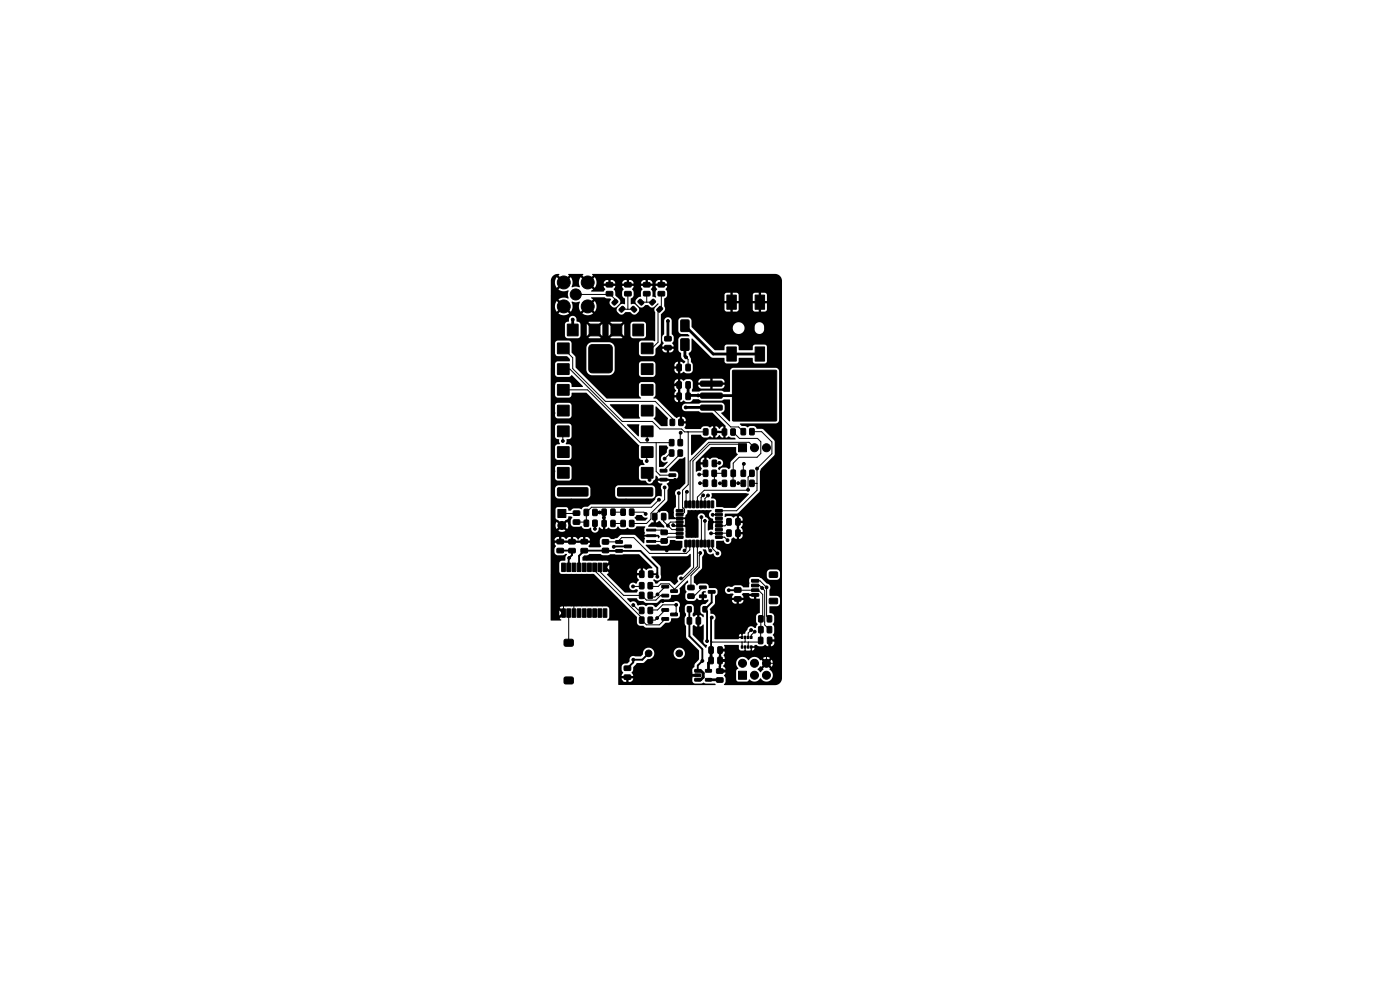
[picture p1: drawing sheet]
<svg xmlns="http://www.w3.org/2000/svg" width="297mm" height="210mm" viewBox="0 0 297 210" stroke-linecap="round" stroke-linejoin="round" font-family="sans-serif">
<g fill="#000" stroke="#000" stroke-width=".21">
<path d="M128.6 60l1.3-.1 .1 .3v.5l-.2 .2h-1.1l-.1-.2zM132.5 60l1.3-.1 .1 .3v.5l-.2 .2h-1.1l-.1-.2zM136.5 60l1.3-.1 .1 .3v.5l-.2 .2h-1.1l-.1-.2zM139.6 60l1.3-.1 .1 .3v.5l-.2 .2h-1.1l-.1-.2zM118.3 77.2h2.4v2.2h-2.4zM118.3 72.8h2.4v2.2h-2.4zM120.4 68.8h2.2v2.4h-2.2zM125 68.8h2.2v2.4h-2.2zM128.6 61.9l1.3-.1 .1 .3v.5l-.2 .2h-1.1l-.1-.2zM125.2 73.3l.4-.2h3.5l.6 .3 .2 .5v4.5l-.3 .5-.5 .2h-3.5l-.5-.3-.2-.4v-4.5zM129.9 64.1l.7-.6 .5 .5-.8 .7-.4-.3zM129.7 68.8h2.2v2.4h-2.2z"/>
<path d="M131.9 65h.3l.4 .5-.8 .7-.5-.5zM132.5 61.9l1.3-.1 .1 .3v.5l-.2 .2h-1.1l-.1-.2zM134.2 65h.3l.6 .6-.5 .6h-.2l-.6-.6zM135.4 63.8l.5-.3 .6 .6 .1 .2-.6 .4-.6-.6zM134.3 68.8h2.2v2.4h-2.2zM136.5 61.9l1.3-.1 .1 .3v.5l-.2 .2h-1.1l-.1-.2zM137.9 64.1l.7-.6 .5 .5-.8 .7-.4-.3zM136.1 72.8h2.4v2.2h-2.4zM136.1 77.2h2.4v2.2h-2.4zM139.9 65h.3l.4 .5-.8 .7-.5-.5zM139.6 61.9l1.3-.1 .1 .3v.5l-.2 .2h-1.1l-.1-.2zM141 71.4h1.3l.1 .2v.6l-.2 .2-1.1-.1-.1-.2z"/>
<path d="M141 73.3h1.3l.1 .2v.6l-.2 .2-1.1-.1-.1-.2zM143.6 77.3l.7-.1 .3 .2v1l-.2 .3h-.6l-.2-.2zM144.5 71.9h1.6v2.4h-1.6zM144.5 67.9h1.6v2.4h-1.6zM145.5 77.3l.7-.1 .3 .2v1l-.2 .3h-.6l-.2-.2zM154.2 73.6h2v3h-2zM154.2 62.6h2v3h-2zM155.4 78.6h9.3v10.7h-9.3zM160.2 73.6h2v3h-2zM160.2 62.6h2v3h-2zM118.3 94.8h2.4v2.2h-2.4zM118.3 90.4h2.4v2.2h-2.4z"/>
<path d="M118.3 86h2.4v2.2h-2.4zM118.3 81.6h2.4v2.2h-2.4zM136.1 81.6h2.4v2.2h-2.4zM136.1 86h2.4v2.2h-2.4zM136.1 90.4h2.4v2.2h-2.4zM136.1 94.8h2.4v2.2h-2.4zM140.1 99.6h1.3l.1 .5h-1.4zM142 95.5l.8-.1 .2 .2v1l-.2 .2h-.6l-.2-.2zM142 93.3l.8-.1 .2 .2v1l-.2 .2h-.6l-.2-.2zM142.2 89l.7-.1 .2 .2 .1 1-.2 .2h-.6l-.3-.2zM143.9 95.5l.7-.1 .2 .2v1l-.1 .2h-.7l-.2-.2zM143.9 93.3l.7-.1 .2 .2v1l-.1 .2h-.7l-.2-.2z"/>
<path d="M143.6 81l.7-.1 .3 .2v1l-.2 .3h-.6l-.2-.2zM143.6 83.4l.7-.1 .3 .2v1l-.2 .3h-.6l-.2-.2zM144 89l.7-.1 .3 .2v1l-.2 .2h-.6l-.2-.2zM145.5 81l.7-.1 .3 .2v1l-.2 .3h-.6l-.2-.2zM145.5 83.4l.7-.1 .3 .2v1l-.2 .3h-.6l-.2-.2zM148.7 80.9l4.3-.1 .2 .2v.7l-.2 .2h-4.1l-.3-.2zM148.7 83.4h4.3l.2 .1v.7l-.2 .3h-4.1l-.3-.3zM148.7 86l4.3-.1 .2 .2v.7l-.2 .2h-4.1l-.3-.2zM149.2 99.8l.7-.1 .3 .2v1l-.2 .2h-.6l-.2-.2zM149.2 97.6h.7l.2 .1v1.1l-.1 .2h-.6l-.2-.1zM149.3 91l.7-.1 .2 .2v1l-.1 .2h-.7l-.2-.1zM151.1 99.8l.7-.1 .2 .2v1l-.1 .2h-.7l-.2-.2z"/>
<path d="M151.1 91l.7-.1 .2 .2v1l-.1 .2h-.6l-.3-.1zM151.1 97.6h.7l.2 .1v1.1l-.1 .2h-.6l-.2-.1zM153.2 99.7h.7l.2 .1v1.1l-.1 .2h-.6l-.2-.1zM153.2 91l.7-.1 .3 .2v1l-.2 .2h-.6l-.2-.1zM155.1 91l.7-.1 .2 .2v1l-.1 .2h-.7l-.2-.1zM155.1 99.7h.7l.2 .1v1.1l-.1 .2h-.6l-.2-.1zM157.2 99.8l.7-.1 .3 .2v1l-.2 .2h-.6l-.2-.2zM157.2 90.9h.7l.3 .1v1l-.2 .3h-.6l-.2-.2zM156.7 94.1h1.7v1.7h-1.7zM159.1 99.8l.7-.1 .2 .2v1l-.1 .2h-.6l-.3-.2zM159.1 90.9h.7l.2 .1v1l-.1 .3h-.6l-.3-.2zM118.3 108.1h1.8v1.7h-1.8z"/>
<path d="M118.2 116.4l1.2-.1 .2 .2v.6l-.3 .2h-1l-.2-.3zM118.2 114.5l1.2-.1 .2 .2v.6l-.3 .2h-1l-.2-.3zM118.3 99.2h2.4v2.2h-2.4zM120.7 116.4l1.2-.1 .2 .3v.6l-.3 .1h-1l-.2-.2zM120.7 114.5l1.2-.1 .2 .3v.6l-.3 .1h-1l-.2-.2zM121.6 110.3h1.3l.1 .2v.6l-.2 .2-1.1-.1-.1-.2zM121.6 108.4h1.3l.1 .2v.6l-.2 .2-1.1-.1-.1-.2zM123.3 116.4l1.2-.1 .2 .3v.6l-.3 .1h-1l-.2-.2zM123.3 114.5l1.2-.1 .2 .3v.6l-.3 .1h-1l-.2-.2zM123.9 110.4l.8-.1 .2 .2v1l-.2 .2h-.6l-.2-.2zM118.3 103.5h6.3l.1 .2v1.4l-.2 .2-6.1-.1-.2-.2zM123.9 108.1l.8-.1 .2 .2v1l-.2 .2h-.6l-.2-.2z"/>
<path d="M125.8 110.4l.7-.1 .2 .2v1l-.1 .2h-.7l-.2-.2zM125.8 108.1l.7-.1 .2 .2v1l-.1 .2h-.7l-.2-.2zM127.7 110.4l.7-.1 .2 .2v1l-.1 .2h-.6l-.2-.1zM127.7 108l.7-.1 .2 .2v1l-.1 .2h-.6l-.2-.1zM127.8 116.3h1.2l.1 .2v.6l-.2 .2h-1l-.2-.3zM127.8 114.5h1.2l.1 .2v.6l-.2 .2-1-.1-.2-.2zM129.6 110.4l.7-.1 .2 .2v1l-.1 .2h-.6l-.2-.1zM129.6 108l.7-.1 .2 .2v1l-.1 .2h-.6l-.2-.1zM130.6 114.7h1.4l.1 .5h-1.4zM130.6 116.6h1.4l.1 .5h-1.4zM132.5 115.7l1.4-.1v.5l-1.3 .1zM131.7 110.4l.7-.1 .3 .2v1l-.2 .2h-.6l-.2-.1z"/>
<path d="M131.7 108l.7-.1 .3 .2v1l-.2 .2h-.6l-.2-.1zM133.6 110.4l.7-.1 .2 .2v1l-.1 .2h-.7l-.2-.1zM133.6 108l.7-.1 .2 .2v1l-.1 .2h-.7l-.2-.1zM131.1 103.5h7.2l.2 .2v1.4l-.3 .2-7-.1-.2-.2zM136.1 99.2h2.4v2.2h-2.4zM137.2 114.6h1.9v.4h-1.9zM137.2 113.4h1.9v.4h-1.9zM137.2 112.2h1.9v.4h-1.9zM138.5 108.9h.6l.3 .1v1.1l-.2 .2h-.6l-.2-.1zM140.1 101.5h1.3l.1 .5h-1.4zM140.4 108.9h.6l.3 .1v1.1l-.2 .2h-.6l-.2-.1zM140.3 112.5l1.1-.1 .2 .3v.6l-.3 .1h-.9l-.2-.2z"/>
<path d="M140.3 114.3h1.1l.2 .2v.6l-.3 .2h-.9l-.2-.3zM141.9 100.5h1.4l.1 .5-1.4 .1zM143.5 108.1h1.3l.1 .4-1.4 .1zM143.5 108.9h1.3l.1 .4-1.4 .1zM143.5 109.7h1.3l.1 .4-1.4 .1zM143.5 110.5h1.3l.1 .4-1.4 .1zM143.5 111.3h1.3l.1 .4-1.4 .1zM143.5 112.1h1.3l.1 .4-1.4 .1zM143.5 112.9h1.3l.1 .4-1.4 .1zM143.5 113.7h1.3l.1 .4-1.4 .1zM145.3 114.6l.5 .1-.1 1.3h-.4zM145.3 106.3h.5l-.1 1.4-.4-.1z"/>
<path d="M146.1 114.6l.5 .1-.1 1.3h-.4zM146.1 106.3h.5l-.1 1.4-.4-.1zM146.9 114.6l.5 .1-.1 1.3h-.4zM146.9 106.3h.5l-.1 1.4-.4-.1zM147.7 114.6l.5 .1-.1 1.3h-.4zM147.7 106.3h.5l-.1 1.4-.4-.1zM148.5 114.6l.5 .1-.1 1.3h-.4zM148.5 106.3h.5l-.1 1.4-.4-.1zM149.3 114.6l.5 .1-.1 1.3h-.4zM149.3 106.3h.5l-.1 1.4-.4-.1zM150.1 114.6l.5 .1-.1 1.3h-.4zM150.1 106.3h.5l-.1 1.4-.4-.1z"/>
<path d="M149.2 101.8h.7l.2 .1v1.1l-.1 .2h-.6l-.2-.1zM150.9 114.6l.5 .1-.1 1.3h-.4zM150.9 106.3h.5l-.1 1.4-.4-.1zM151.8 113.7h1.4v.4l-1.3 .1zM151.8 112.9h1.4v.4l-1.3 .1zM151.8 112.1h1.4v.4l-1.3 .1zM151.8 111.3h1.4v.4l-1.3 .1zM151.8 110.5h1.4v.4l-1.3 .1zM151.8 109.7h1.4v.4l-1.3 .1zM151.8 108.9h1.4v.4l-1.3 .1zM151.8 108.1h1.4v.4l-1.3 .1zM151.1 101.8h.7l.2 .1v1.1l-.1 .2h-.6l-.2-.1z"/>
<path d="M154.2 110h.7l.2 .1v1.1l-.1 .2h-.6l-.2-.1zM154.2 112.4h.7l.2 .1v1.1l-.1 .2h-.6l-.2-.1zM153.2 101.9l.7-.1 .3 .2v1l-.2 .2h-.6l-.2-.1zM155.1 101.9l.7-.1 .2 .2v1l-.1 .2h-.7l-.2-.1zM156.1 110h.7l.2 .1v1.1l-.1 .2h-.6l-.2-.1zM156.1 112.4h.7l.2 .1v1.1l-.1 .2h-.6l-.2-.1zM157.2 101.9l.7-.1 .3 .2v1l-.2 .2h-.6l-.2-.1zM159.1 101.9l.7-.1 .2 .2v1l-.1 .2h-.6l-.3-.1zM119.2 119.5h.7v1.7h-.7zM119.2 129.2h.7v1.7h-.7zM119.7 135.8l.3-.2 1.5 .1 .1 .3v.9l-.3 .2-1.5-.1-.2-.3zM120.3 119.5h.7v1.7h-.7z"/>
<path d="M120.3 129.2h.7v1.7h-.7zM121.4 119.5h.7v1.7h-.7zM121.4 129.2h.7v1.7h-.7zM122.5 119.5h.7v1.7h-.7zM122.5 129.2h.7v1.7h-.7zM123.6 119.5h.7v1.7h-.7zM123.6 129.2h.7v1.7h-.7zM124.7 119.5h.7v1.7h-.7zM124.7 129.2h.7v1.7h-.7zM125.8 119.5h.7v1.7h-.7zM125.8 129.2h.7v1.7h-.7zM126.9 119.5h.7v1.7h-.7z"/>
<path d="M126.9 129.2h.7v1.7h-.7zM128 119.5h.7v1.7h-.7zM128 129.2h.7v1.7h-.7zM135.7 125.7l.7-.1 .2 .2v1l-.1 .2h-.6l-.3-.2zM135.7 130.9l.7-.1 .2 .2v1l-.1 .2h-.6l-.3-.1zM135.7 128.9l.7-.1 .2 .2v1l-.1 .2h-.6l-.3-.2zM135.7 123.6l.7-.1 .2 .2v1l-.1 .2h-.6l-.3-.1zM135.7 121.1h.7l.2 .1v1.1l-.1 .2h-.6l-.2-.1zM137.5 125.7l.7-.1 .3 .2v1l-.2 .2h-.6l-.2-.2zM137.5 130.9l.7-.1 .3 .2v1l-.2 .2h-.6l-.2-.1zM137.5 128.9l.7-.1 .3 .2v1l-.2 .2h-.6l-.2-.2zM137.5 123.6l.7-.1 .3 .2v1l-.2 .2h-.6l-.2-.1z"/>
<path d="M137.6 121.1h.7l.2 .1v1.1l-.1 .2h-.6l-.2-.1zM140.4 124.2h1.4v.5h-1.3zM140.4 126.1h1.4v.5h-1.3zM140.4 129.1h1.4v.5l-1.3 .1zM140.4 131h1.4v.5l-1.3 .1zM142.3 125.1h1.3l.1 .5-1.3 .1zM142.3 130.1h1.3l.1 .5h-1.3zM145.8 131h.7l.2 .1v1.1l-.1 .2h-.6l-.2-.1zM145.8 128.7h.8v1.1h-.8zM146 126h1.1l.2 .2v.6l-.3 .2h-1l-.1-.3zM146 124.2l1.1-.1 .2 .3v.6l-.3 .1h-1l-.1-.2zM147.7 131h.7l.2 .1v1.1l-.1 .2h-.6l-.2-.1z"/>
<path d="M148.4 124.3h1.4v.5l-1.3 .1zM148.4 126.2h1.4v.5l-1.3 .1zM149.1 128.7h.8v1.1h-.8zM150.3 125.3h1.3l.1 .5h-1.4zM150.4 139.4h.7l.2 .1v1.1l-.1 .2h-.6l-.2-.1zM150.4 137.2h.7l.2 .1v1.1l-.1 .2h-.6l-.2-.1zM152.3 139.4h.7l.2 .1v1.1l-.1 .2h-.6l-.2-.1zM152.3 137.2h.7l.2 .1v1.1l-.1 .2h-.6l-.2-.1zM155.8 124.7h1.3l.1 .2v.6l-.2 .2-1.1-.1-.1-.2zM155.8 126.6h1.3l.1 .2v.6l-.2 .2-1.1-.1-.1-.2zM157.2 135h.4v.5h-.4zM157.2 137h.4v.5h-.4z"/>
<path d="M157.9 135h.3v.5h-.3zM157.9 137h.3v.5h-.3zM158.6 135h.3v.5h-.3zM158.6 137h.3v.5h-.3zM159.2 135h.3v.5h-.3zM159.2 137h.3v.5h-.3zM159.5 125.9h1.4l.1 .5-1.5 .1zM159.5 124.9h1.4l.1 .5-1.5 .1zM159.5 123.9h1.4l.1 .5-1.5 .1zM159.5 122.9h1.4l.1 .5-1.5 .1zM160.9 135.2l.7-.1 .3 .2v1l-.2 .3h-.6l-.2-.2zM161 132.9h.7l.2 .1v1l-.1 .3h-.7l-.2-.2z"/>
<path d="M161 130.6h.7l.2 .1v1l-.1 .3h-.7l-.2-.2zM162.8 132.9h.7l.2 .1v1l-.1 .3h-.6l-.3-.2zM162.8 130.6h.7l.2 .1v1l-.1 .3h-.6l-.3-.2zM162.8 135.2l.7-.1 .3 .2v1l-.2 .3h-.6l-.2-.2zM163.2 127l1.6-.1 .2 .3v.7l-.3 .2h-1.4l-.1-.2zM163.2 121.4l1.6-.1 .2 .3v.7l-.3 .2h-1.4l-.1-.2zM119.7 143.8l.3-.2 1.5 .1 .1 .3v.9l-.3 .2-1.5-.1-.2-.3zM132.4 141.3h1.3l.1 .2v.6l-.2 .2-1.1-.1-.1-.2zM132.4 143.2h1.3l.1 .2v.6l-.2 .2-1.1-.1-.1-.2zM147.4 142h1.2l.1 .5-1.2 .1zM147.4 143h1.2l.1 .5h-1.2zM147.4 143.9h1.2l.1 .5-1.2 .1z"/>
<path d="M149.7 143.9h1.2l.1 .5-1.3 .1zM149.7 142h1.2l.1 .5-1.3 .1zM152 143.8h1.3l.1 .2v.6l-.2 .2-1.1-.1-.1-.2zM152 141.9h1.3l.1 .2v.6l-.2 .2-1.1-.1-.1-.2zM156.7 142.4h1.7v1.7h-1.7z"/>
<circle cx="119.6" cy="59.9" r="1.37"/>
<circle cx="124.7" cy="59.9" r="1.37"/>
<circle cx="127.8" cy="58.8" r=".3"/>
<circle cx="129.6" cy="58.8" r=".3"/>
<circle cx="131.4" cy="58.8" r=".3"/>
<circle cx="133.2" cy="58.8" r=".3"/>
<circle cx="135" cy="58.8" r=".3"/>
<circle cx="136.8" cy="58.8" r=".3"/>
<circle cx="138.6" cy="58.8" r=".3"/>
<circle cx="140.4" cy="58.8" r=".3"/>
<circle cx="144.8" cy="58.8" r=".3"/>
<circle cx="151.6" cy="58.8" r=".3"/>
<circle cx="158.3" cy="58.8" r=".3"/>
<circle cx="165" cy="58.8" r=".3"/>
<circle cx="117.4" cy="69.1" r=".3"/>
<circle cx="117.4" cy="75.3" r=".3"/>
<circle cx="119.6" cy="65" r="1.37"/>
<circle cx="121.5" cy="67.8" r=".3"/>
<circle cx="122.1" cy="62.5" r="1.17"/>
<circle cx="122.2" cy="73" r=".3"/>
<circle cx="122.6" cy="77.6" r=".3"/>
<circle cx="124.7" cy="65" r="1.37"/>
<circle cx="127.8" cy="66.8" r=".3"/>
<circle cx="130" cy="66.8" r=".3"/>
<circle cx="133.2" cy="66.8" r=".3"/>
<circle cx="134.8" cy="72.4" r=".3"/>
<circle cx="134.8" cy="77" r=".3"/>
<circle cx="137" cy="66.8" r=".3"/>
<circle cx="138.2" cy="69.8" r=".3"/>
<circle cx="141" cy="66.8" r=".3"/>
<circle cx="141.7" cy="68.1" r=".3"/>
<circle cx="143.2" cy="65.9" r=".3"/>
<circle cx="145.5" cy="75.8" r=".3"/>
<circle cx="146.9" cy="79.7" r=".3"/>
<circle cx="149.4" cy="70.6" r=".3"/>
<circle cx="149.4" cy="79.4" r=".3"/>
<circle cx="151.2" cy="79.4" r=".3"/>
<circle cx="152" cy="63.8" r=".3"/>
<circle cx="152.3" cy="77.8" r=".3"/>
<circle cx="153" cy="79.4" r=".3"/>
<circle cx="158" cy="63.8" r=".3"/>
<circle cx="164" cy="64" r=".3"/>
<circle cx="164.9" cy="77" r=".3"/>
<circle cx="164.9" cy="69.7" r=".3"/>
<circle cx="165" cy="62.2" r=".3"/>
<circle cx="117.4" cy="81.4" r=".3"/>
<circle cx="117.4" cy="93.8" r=".3"/>
<circle cx="117.4" cy="100" r=".3"/>
<circle cx="117.4" cy="87.6" r=".3"/>
<circle cx="119.4" cy="93.5" r=".3"/>
<circle cx="121.8" cy="81" r=".3"/>
<circle cx="122.2" cy="89" r=".3"/>
<circle cx="122.2" cy="93.8" r=".3"/>
<circle cx="122.2" cy="98" r=".3"/>
<circle cx="122.2" cy="84.6" r=".3"/>
<circle cx="124.6" cy="84.6" r=".3"/>
<circle cx="128.2" cy="88.4" r=".3"/>
<circle cx="129" cy="83.8" r=".3"/>
<circle cx="131" cy="91.2" r=".3"/>
<circle cx="133" cy="93.8" r=".3"/>
<circle cx="133" cy="98" r=".3"/>
<circle cx="134.8" cy="83.3" r=".3"/>
<circle cx="134.8" cy="90.8" r=".3"/>
<circle cx="134.8" cy="87.3" r=".3"/>
<circle cx="135.6" cy="98" r=".3"/>
<circle cx="137.2" cy="97.8" r=".3"/>
<circle cx="137.3" cy="93.3" r=".3"/>
<circle cx="139.9" cy="87.8" r=".3"/>
<circle cx="140.5" cy="95.1" r=".3"/>
<circle cx="141" cy="97.3" r=".3"/>
<circle cx="141.6" cy="85.7" r=".3"/>
<circle cx="143.6" cy="81.5" r=".3"/>
<circle cx="144.2" cy="98.2" r=".3"/>
<circle cx="144.4" cy="91.8" r=".3"/>
<circle cx="145.5" cy="86.4" r=".3"/>
<circle cx="146" cy="88.2" r=".3"/>
<circle cx="147.4" cy="94.4" r=".3"/>
<circle cx="148.1" cy="83.9" r=".3"/>
<circle cx="149.5" cy="89.3" r=".3"/>
<circle cx="150.6" cy="96.4" r=".3"/>
<circle cx="151.3" cy="89.3" r=".3"/>
<circle cx="152.6" cy="98.2" r=".3"/>
<circle cx="154.2" cy="96" r=".3"/>
<circle cx="157.8" cy="98.4" r=".3"/>
<circle cx="160.1" cy="95" r=".85"/>
<circle cx="160.6" cy="99.4" r=".3"/>
<circle cx="162.6" cy="95" r=".85"/>
<circle cx="164.9" cy="91.2" r=".3"/>
<circle cx="117.4" cy="112.3" r=".3"/>
<circle cx="117.4" cy="118.5" r=".3"/>
<circle cx="117.4" cy="106.1" r=".3"/>
<circle cx="117.4" cy="115" r=".3"/>
<circle cx="119.2" cy="111.5" r=".85"/>
<circle cx="120" cy="113.6" r=".3"/>
<circle cx="120.7" cy="118.3" r=".3"/>
<circle cx="121.2" cy="106.2" r=".3"/>
<circle cx="122.8" cy="113.6" r=".3"/>
<circle cx="125.4" cy="106.2" r=".3"/>
<circle cx="125.5" cy="118.1" r=".3"/>
<circle cx="126.2" cy="114.6" r=".3"/>
<circle cx="126.2" cy="112.2" r=".3"/>
<circle cx="127.2" cy="108.7" r=".3"/>
<circle cx="128.1" cy="109.8" r=".3"/>
<circle cx="129.4" cy="106.2" r=".3"/>
<circle cx="130.2" cy="116" r=".3"/>
<circle cx="130.5" cy="119.8" r=".3"/>
<circle cx="130.6" cy="118.4" r=".3"/>
<circle cx="132.8" cy="106.2" r=".3"/>
<circle cx="133" cy="101.6" r=".3"/>
<circle cx="135.8" cy="109.8" r=".3"/>
<circle cx="137" cy="109" r=".3"/>
<circle cx="137.8" cy="101.8" r=".3"/>
<circle cx="139.4" cy="118.6" r=".3"/>
<circle cx="139.8" cy="106" r=".3"/>
<circle cx="141" cy="103.4" r=".3"/>
<circle cx="141.4" cy="116.7" r=".3"/>
<circle cx="141.7" cy="111.5" r=".3"/>
<circle cx="142.3" cy="109.1" r=".3"/>
<circle cx="142.8" cy="111.4" r=".3"/>
<circle cx="143" cy="115.8" r=".3"/>
<circle cx="143.2" cy="101.8" r=".3"/>
<circle cx="144" cy="104.6" r=".3"/>
<circle cx="144.8" cy="102.4" r=".3"/>
<circle cx="145.2" cy="116.8" r=".3"/>
<circle cx="145.7" cy="104.3" r=".3"/>
<circle cx="146" cy="118.6" r=".3"/>
<circle cx="146.6" cy="109.2" r=".3"/>
<circle cx="146.6" cy="111.8" r=".3"/>
<circle cx="148.3" cy="100.7" r=".3"/>
<circle cx="148.5" cy="102.5" r=".3"/>
<circle cx="148.5" cy="117.3" r=".3"/>
<circle cx="148.8" cy="109.7" r=".3"/>
<circle cx="149.2" cy="105.1" r=".3"/>
<circle cx="149.5" cy="110.5" r=".3"/>
<circle cx="150.1" cy="118.4" r=".3"/>
<circle cx="150.2" cy="105.1" r=".3"/>
<circle cx="150.6" cy="110.7" r=".3"/>
<circle cx="150.7" cy="116.8" r=".3"/>
<circle cx="150.8" cy="113.1" r=".3"/>
<circle cx="151.2" cy="109.2" r=".3"/>
<circle cx="152.2" cy="117.4" r=".3"/>
<circle cx="152.7" cy="102.5" r=".3"/>
<circle cx="153" cy="115.6" r=".3"/>
<circle cx="153.1" cy="106.8" r=".3"/>
<circle cx="154.3" cy="114.6" r=".3"/>
<circle cx="155.4" cy="118.6" r=".3"/>
<circle cx="156.6" cy="102.5" r=".3"/>
<circle cx="156.8" cy="115" r=".3"/>
<circle cx="157.8" cy="108.8" r=".3"/>
<circle cx="158.4" cy="113" r=".3"/>
<circle cx="158.4" cy="110.6" r=".3"/>
<circle cx="158.7" cy="103.9" r=".3"/>
<circle cx="160.4" cy="106.6" r=".3"/>
<circle cx="163.4" cy="109" r=".3"/>
<circle cx="117.4" cy="124.7" r=".3"/>
<circle cx="117.4" cy="121.4" r=".3"/>
<circle cx="117.4" cy="130.8" r=".3"/>
<circle cx="117.4" cy="128.2" r=".3"/>
<circle cx="130.5" cy="130.8" r=".3"/>
<circle cx="130.5" cy="128.5" r=".3"/>
<circle cx="130.5" cy="122.5" r=".3"/>
<circle cx="130.6" cy="127" r=".3"/>
<circle cx="131.7" cy="134.5" r=".3"/>
<circle cx="131.7" cy="139.8" r=".3"/>
<circle cx="134.3" cy="124.4" r=".3"/>
<circle cx="134.3" cy="128.3" r=".3"/>
<circle cx="134.3" cy="139.9" r=".3"/>
<circle cx="135.8" cy="127.9" r=".3"/>
<circle cx="136.9" cy="134.5" r=".3"/>
<circle cx="137.4" cy="120.1" r=".3"/>
<circle cx="137.6" cy="138.6" r=".7"/>
<circle cx="139.4" cy="131.1" r=".3"/>
<circle cx="139.4" cy="122.3" r=".3"/>
<circle cx="139.5" cy="126.1" r=".3"/>
<circle cx="140.6" cy="127.5" r=".3"/>
<circle cx="140.8" cy="138.6" r=".3"/>
<circle cx="142.5" cy="121" r=".3"/>
<circle cx="143.4" cy="128.3" r=".3"/>
<circle cx="144.1" cy="138.6" r=".7"/>
<circle cx="144.5" cy="122.7" r=".3"/>
<circle cx="144.7" cy="126.8" r=".3"/>
<circle cx="144.7" cy="136.4" r=".3"/>
<circle cx="144.7" cy="132.5" r=".3"/>
<circle cx="148" cy="123.3" r=".3"/>
<circle cx="148.2" cy="133.4" r=".3"/>
<circle cx="148.9" cy="127.6" r=".3"/>
<circle cx="150" cy="136" r=".3"/>
<circle cx="151" cy="131" r=".3"/>
<circle cx="152.2" cy="134.8" r=".3"/>
<circle cx="152.2" cy="132.2" r=".3"/>
<circle cx="152.3" cy="127.8" r=".3"/>
<circle cx="153" cy="124.9" r=".3"/>
<circle cx="154.4" cy="138" r=".3"/>
<circle cx="154.6" cy="125.2" r=".3"/>
<circle cx="155.4" cy="123.6" r=".3"/>
<circle cx="155.6" cy="134.8" r=".3"/>
<circle cx="155.8" cy="128.8" r=".3"/>
<circle cx="159" cy="121.4" r=".3"/>
<circle cx="159.3" cy="133.6" r=".3"/>
<circle cx="160.1" cy="134" r=".3"/>
<circle cx="161.7" cy="124.7" r=".3"/>
<circle cx="162.6" cy="124.6" r=".3"/>
<circle cx="163" cy="138.1" r=".3"/>
<circle cx="163.4" cy="120" r=".3"/>
<circle cx="164.1" cy="129.6" r=".3"/>
<circle cx="131.7" cy="144.6" r=".3"/>
<circle cx="135.6" cy="141.4" r=".3"/>
<circle cx="137" cy="144.6" r=".3"/>
<circle cx="139" cy="141.4" r=".3"/>
<circle cx="142.4" cy="141.4" r=".3"/>
<circle cx="142.8" cy="144.6" r=".3"/>
<circle cx="146" cy="141.4" r=".3"/>
<circle cx="149" cy="140.2" r=".3"/>
<circle cx="157.5" cy="140.7" r=".85"/>
<circle cx="160.1" cy="143.2" r=".85"/>
<circle cx="160.1" cy="140.7" r=".85"/>
<circle cx="162.6" cy="140.7" r=".85"/>
<circle cx="162.6" cy="143.2" r=".85"/>
</g>
<g fill="none" stroke="#000" stroke-width=".21">
<path d="M119.5 78.3h1.4l11.1 11.1h6.4l1.6 1.6h4.6l.6 .6h4.5M119.5 73.9l2 2v2.3l6.9 6.9h10.6l3.6 3.7v.8M122.1 62.5h7l.2-.2 1.1 1.1v.7M132 65.6h2.4M133.2 62.3v3.3M136 64.1h2.4M137.2 62.3v1.8M140.3 62.3v3l-.7 .7v6.6l-1.3 1.3h-1M145.5 75.8l.5 .4v1.8M119.5 91.5l-.1 2.1M119.5 82.7h5.1l11.2 11.2h6.7M137.3 95.9l-.1 1.9"/>
<path d="M137.3 91.5l.1 1.9M139.2 93.9v6.1l.8 .8h2.6M142.5 96.1h-.3l-1.2 1.2M144.3 96.1v.2l-3.5 3.6M144.4 91.8l-.1 2.1M146 91.6v11.2l-1.2 1.2v3.8l.4 .2v.7l-.2 .2h-1.2l-.2 .2h.6M150.9 86.5l4.1 4.1h1.7l1 1M152.6 98.2l-1 .1M155.5 91.6l1.4 1.4h3.8l.7 .7v2.5l-.8 .8h-3.8l-1.3 1.3v4.2M157.5 95l-.7-.8h-6.2l-3.6 3.6v9l.1 .1M157.8 98.4l-.1 2M159.5 91.6h2.1l2.2 2.2v2.4l-3.2 3.2v4.6l-4.3 4.3h-3.7"/>
<path d="M160.1 95l-1.2-1.2h-8.5l-4 4-.1 9.1M122.3 108.9h-3.1M126.2 111v1.2M128.4 116.8h.1M128.4 114.9l2.9 .1v-.4l.6-.6h2.5l3.4 3.4h7.8l.7-.7v-1.3M130 108.6h2.2M130 111h2.2M131.9 108.6l.4 .5M134 108.6h2.6l.4 .4M137.3 100l-.1 1.2 .6 .6M138.1 112.4h2.3l.8 .7h2.9M138.9 111.1v-1.8l1.1-1.1h1.4l1.7 1.7 2.3 .1v1.5h-2.5l-.1-.1"/>
<path d="M139.8 106l-1.6 1.6h-12.7l-1.1 1.1v2.3l-.3-.2h-1.8M140.8 101.8h2.4M140.8 109.6v1l1.7 1.7h1.6M141 103.4v2.6l-2.9 2.9v1.2l-.9 .9h-3.2M144 104.6v3.6l.2 .1M144.1 110.7h-1.8l-.6 .6v.2M144.1 113.9h-2.4l-.9 .9h-2.7M145.5 115.4v1.1l-.3 .3M145.6 106.8l-.2 .2M145.7 104.1l-.2 .4v3M147.1 115.4v5l-2.3 2.3h-.3M147.9 115.4v4.8l-4.9 4.9"/>
<path d="M148.4 102.4l1.3 .1M148.5 117.3v.4l-.2 .2v2.4l-1.7 1.8v2.5M148.7 115.3v.1M148.8 109.7l-.1 5.6M149.2 105.1l-.5 .4v1.4M149.5 110.5v4.9M149.7 100.4l-.2 .2-1.2 .1M150.2 105.1l-.7 .7v1.1M150.3 115.3v1.1l.4 .4M150.6 110.7h2M151.1 115.3v1l1.1 1.1M152.5 109.1l-1.3 .1"/>
<path d="M152.6 113.9h1.1l.6 .7M152.6 102.4l.1 .1h1M152.6 113.1h.1M153.6 100.4h-2.1l.1 2.1M154.7 110.7l-.9 .8h-1.2M154.7 113.1h-3.9M156.6 102.5h1.1M157.7 102.5h.1M159.5 100.4l-.8 .8-.1 2.8h-9.2l-1.5 1.5v1.4M159.5 102.5l1.1 .1M119.5 126.9v3.1M120.6 130v6.3"/>
<path d="M121.7 127.1v2.9M126.1 120.3v.7l10 10v.5l1 1h2.8l1.2-1.2M127.2 120.3v.9l5.1 5.1h3.8l1 1h2l1-1h.9M134.2 124.3l1.9 .1M134.3 128.3l1.1 1.1h.7M138 124.4h1.7l.5-.6h1.7l1.1 1.1v.5M138 129.4h1.5l1.1-1.1h2.8v1.6l-.4 .4M141.1 124.4l-2.2 2.2h-.9v-.2M141.1 129.4l-2.1 2.1h-1M149.1 124.6l-1.9 1.9h-.6M156.5 125.2h4.4l.9 .9v4.8l-.4 .4M157.4 134h.1"/>
<path d="M157.4 136.2v1.1M157.4 134v1.2M158.1 135.2l-.1 1M158.1 137.3v.8l.1 .1M158.8 136.2l-.1 1.1M159.3 133.7l-.6 .6v.9M159.4 137.3v1.1M160.1 134l-.7 .7v.5M160.2 123.2h1l1.4 1.4v6.1l.6 .6v-.4M160.2 124.2h.9l1.1 1.1v7.3l1 1M161.1 131.3h.3M161.4 131.3v4.6l-.4 .3h-10l-.1-.2"/>
<path d="M161.4 133.6h.1M162.2 132h.1M163 138.1l-.4 .4v2.2h2.3M162.1 140.6v.5M162.8 140.2v.4"/>
</g>
<g fill="none" stroke="#000" stroke-width=".4">
<path d="M118.8 116.8h2.5M121.3 116.8h.1M121.3 116.8v.9l-.7 .7v1.9M124 116.8l-1.2 1.1v2.4M126.2 108.7l2-.1v4.5M128.4 116.8h-4.5l.2 .2M128.4 116.8l7.5 .1 3.5 3.5v1.9M133.2 115.9l-3 .1M137.6 138.6l-1.3 1.3h-2v.6l-1.2 1.3M138 121.8h1.4M146.2 129.2v5.8l2.8 2.7v2.5l-1 1v1.1M151 125.5v2.3l-1.5 1.4 .5 .5v6.3"/>
<path d="M151 131l-.1 .2v6.7M156.5 125.2h-1.9M163.3 135.9v1.9l-.3 .3"/>
</g>
<g fill="none" stroke="#000" stroke-width=".6">
<path d="M121.5 67.8v2.2M141.7 68.1v3.8M145.3 69.1l6 6h9.1M145.3 73.1v2.5l.2 .2M145.5 86.4l5.4 .1M146 81.7v2.4l.2-.2h13.9M150.9 83.9h.1M157.8 100.3l-.1 .1M150.9 137.9v2.2l-.6 .6v1.6M152.8 137.9l1.6 .1M145.6 143.2l2.4 .1M148 142.3h.7l.5 .5v.9l-.5 .5h-.7"/>
<path d="M150.3 144.2l2.4 .1M152.7 142.4h1.7M152.8 140.1h1.5"/>
</g>
<g fill="#000">
<path d="M117.2 58.6a1.2 1.2 0 0 1 1.5-.4l-.2 .2 .7 .8-.4 .3-.7-.7-.1 .1a1.86 1.86 0 0 0 .1 2.2l.7-.8 .4 .4-.7 .7 .1 .1a2.95 2.95 0 0 0 2 .1l-.1 1 .1 .6-.2 .1a1.86 1.86 0 0 0-1.9 .2l.7 .7-.4 .4-.7-.7-.1 .1a1.86 1.86 0 0 0 .1 2.1l.7-.7 .4 .4-.7 .7 .1 .1a1.86 1.86 0 0 0 2.1-.1l-.7-.7 .4-.4 .7 .7 .1-.1a2.95 2.95 0 0 0 .1-2h.1a1.8 1.8 0 0 0 1.5 0l.1 .1a1.86 1.86 0 0 0 .2 2l.7-.7 .4 .4-.8 .7 .1 .1a1.86 1.86 0 0 0 2.2-.1l-.7-.7 .3-.4 .8 .7 .2-.5h4.4l.1 .5 .7 .6h.5l.6-.5h1l.5 .4 .4 .1 .9-.6 .1-.6-.9-.9-.9-.1v-.6h1l.2 .6 1 .7 .5-.1 .5-.4h.5l.6 .5h.5l1-.9 .1 .3-.8 .7-.1 .3 .2 .7v6l-2.9-.1-.3 .2-.2 .4v2.2l.2 .4 .3 .1h2.4l.5-.3 .1-1.2h1.4a.79 .79 0 0 0 .9 .8 1.06 1.06 0 0 0 1.5-.6v-.2h-.9v.8h-.6v-.8h-2.3l1.1-1.2v-1.3h.3v.8l.3 .5-.3 .7h2.4l-.3-.7 .3-.5v-.7l-.4-.8v-2.8h1.4v2.2l.2 .4 .4 .2 1.4 .1 .4 .3-.2 .2h-1.6l-.4 .2-.2 .3v2.4l.6 .6 .1 1 .8 .8-.4 .4-.7-.4v2.5l.7-.4 .6 .4h.8l.5-.4 .1-1.5-.4-.5-.1-.8-.4-.8v-.3l.4-.3 .2-.3 .1-2.5 4 3.9 .4 .2h2.4l.2 .9 .3 .3 2.3-.1 .3-.3 .1-.8h2.8l.2 .9 .3 .3h2.1l.4-.1 .1-.4v-3l-.3-.4h-2.4l-.3 .3-.1 .8h-2.8l-.1-.8-.3-.3-2.2-.1-.4 .3-.2 .9h-1.9l-4.9-4.8h8.6a1.25 1.25 0 0 0 1.1 1.3 1.25 1.25 0 0 0 1.4-.9h2.2v.2a1.01 1.01 0 0 0 1.1 .8 1.01 1.01 0 0 0 .9-1v-.8a1.01 1.01 0 0 0-1.1-.8 1.01 1.01 0 0 0-.9 1v.6h-2.2a1.25 1.25 0 0 0-1-1.5 1.25 1.25 0 0 0-1.5 1.1h-8.6l-.1-.2-.1-1.5-.5-.4h-1.6l-.4 .2-.2 .4h-1.4a.8 .8 0 0 0-.8-.7 .8 .8 0 0 0-.8 .7v2.8l-.4 .7h-.3v-4.8l.9-1.1h12.6l.1 .4 .4 .1h2.1l.4-.5h3l.4 .5h2.1l.5-.4v-1.3h-1.3v1.7h-.5v-1.7h-1.2v1.2h-3v-1.2h-1.2v1.7h-.6v-1.7h-1.2v1.2h-12.6l-.2-.6v-1.6l.5-.4 .1-.4h12.2v1.3h3v-1.3h3v1.3h3v-1.4l-.4-.4h-.9v1.8h-.5v-1.8h-.8l-.4 .5h-3l-.4-.5h-.8v1.8h-.6v-1.8h-.8l-.4 .5h-12.2v-.7l-.3-.6 .3-.6h-2.4l.3 .7-.3 .5 .1 1.1-.1 .1-.7-.2v-1l-.3-.6 .3-.6h-2.4l.3 .7-.3 .5v1l-.6 .2-.6 .8h-1v-.6l.5-.3 .1-.3v-.8l-.3-.6 .3-.6h-2.4l.3 .7-.3 .5v.8l.6 .7v1.1l-.9 .1-.8 .7-.1 .3h-4.3a1.85 1.85 0 0 0-.3-1.7l-.8 .7-.3-.4 .7-.7-.4-.2 .1-.2h2.7l.5 .2h.8l.1 .3a.72 .72 0 0 0-.1 1.1l.4 .4 .5 .1 .4-.1 .8-.9-.1-.6-1-1v-.7l-.3-.6 .3-.6h-2.4l.3 .7-.4 .5-2.6-.1v-.1l.4-.3-.7-.7 .3-.4 .8 .8 .3-1h15a.79 .79 0 0 0-1-.7v.8h-.4v-.8l-.7 .2-.3 .5h-.7a.79 .79 0 0 0-1-.7v.8h-.4v-.8l-.7 .2-.3 .5h-1.6a.79 .79 0 0 0-.9-.7v.8h-.6v-.8l-.6 .2-.3 .5h-1.5a.79 .79 0 0 0-1-.7v.8h-.5v-.8l-.6 .2-.3 .5h-1.6v-.8l-.3-.5-.8 .7-.3-.3 .7-.8-.2-.1 .1-.2h38.7a1.5 1.5 0 0 1 1.5 1.5v84.2a1.5 1.5 0 0 1-1.5 1.5h-10.8l.3-.6v-.8l-.3-.6 .3-.7h-1.1l-.1-.2-.2-.1-.1-.8h.5v.6h1l-.1-.5-.4-.3 .3-.7h2.5l.1 .6 .3 .6-.4 .5v1.8l.1 .3 .3 .2h1.9l.4-.5a1.57 1.57 0 0 0 2.4-.2 1.4 1.4 0 0 0 2.3 .3 1.4 1.4 0 0 0-.4-2.2l.2-.2-.7-.6 .4-.4 .7 .6a1.34 1.34 0 0 0-.1-1.5l-.6 .7-.4-.4 .6-.7a1.34 1.34 0 0 0-1.5 .1l.7 .6-.4 .4-.6-.7-.1 .2a1.6 1.6 0 0 0-2-.6l-.6 .6a1.4 1.4 0 0 0-1.5-.7 1.4 1.4 0 0 0-1.1 1.2h-2.5v-.2h-.7v1l-.6 .1 .1-1.6h1.2v-.6a.46 .46 0 0 1 0-.8v-.3h-.7v1.7h-.5v-1.9l.3-.1v-.2h.9v-.9h2.9l.2 .8 .2 .3 .9 .1 .2-.2 .1 .2h1l.3-.3v.3a.5 .5 0 0 0 .6-.6h-.6l-.1-.3h.7l.1-.3 .8 .3h.8l.5-.3 .6 .3h.7a.79 .79 0 0 0 .7-1h-.8v1h-.5v-1.2h.3v-.3h1l-.1-.5-.3-.4 .3-.5v-1.2l-.3-.6 .3-.5v-1.2l-.2-.5-.8-.2v-1.3l2-.3 .3-.4v-.9l-.2-.4-.4-.3h-1.6l-.1-1.2a.86 .86 0 0 0 .2-.9 .86 .86 0 0 0-.8-.5l-1-1.1-.5-.3h-1.6l-.5 .4-.1 1.8h-1.2l-.6-.4h-1.4a.87 .87 0 0 1-1.2 .2 .81 .81 0 0 0-.7 1.1 .81 .81 0 0 0 1.2 .4h.5l.1 .2-.3 .7h2.4l-.1-.3h1.3l.3 .4 .3 .1h.4v-.5h-2.3l-.2-.5 .3-.2 2.4 .2 .3 .3 .1 .7 .7 .1-.1 3a.76 .76 0 0 0-.7 .7v1.1l.3 .5-.3 .8h-.4a.9 .9 0 0 0-.9-.3 .9 .9 0 0 0-.7 .8l-.2 .3a.37 .37 0 0 1 0 .3 .37 .37 0 0 1-.4 .2l-.5 .2-.1-.2a.5 .5 0 0 0-.5 .5h.6l.1 .3-.7 .1-.1 .2h-5v-4a.85 .85 0 0 0 .1-1.1 .85 .85 0 0 0-1-.3l-.1-1 1-1.1 .1-.8h3.6a.79 .79 0 0 0 .9 .8 1.06 1.06 0 0 0 1.5-.6v-.2h-1v.8h-.5v-.8h-4.5v-.9l.5-.6-.1-.8-.4-.3h-1.3l-.2-.7-.4-.2h-1.4l-.6 .4-.6-.6v-1.3l.8-.8h14.7v.8a.74 .74 0 0 0 .7 .7h1.5l.4-.3 .2-1.2-.3-.5-.4-.2h-1.5l-.5 .3-.1 .4h-14.7l.9-.9 .1-2.5a1.02 1.02 0 0 0 .1-1.5h.7a.99 .99 0 0 0 1.5 .8 .83 .83 0 0 0 .9 .8 .83 .83 0 0 0 .8-.8 .83 .83 0 0 0-.8-.8l-.3-.4v-1.4l1.5-.2a.89 .89 0 0 0 1.1 .8 .89 .89 0 0 0 .7-1.1l.4-.3 .5 .3h.7a.78 .78 0 0 0 .7-.9h-.7v.9h-.5v-1.4h1.2v-.6l-.3-.4 .3-.4v-.5h-.7v1.9h-.5v-2.4h1.2v-.3a.74 .74 0 0 0-.7-.7v1h-.5v-1l-.7 .3-.5-.3h-.9l-.4 .2-.1-.1 .1-.6 2.5-.1 .3-.1 4.5-4.4 .1-.3v-4.2l.2-.5 2.8-2.8 .2-.3-.1-2.8-2.4-2.4-1.4-.2-.3-.4-.3-.1h-.8l-.5 .2-.5-.2h-.8l-.4-.5 .2-.1h7.5l.5-.3 .2-.4-.1-10.6-.6-.5-9.3 .1-.4 .5v4.4l-.1 .1h-1.2l-.6-.2-6.2 .1 .2-1.3h1.1l.3 .6 .4 .1h4.5l.4-.4v-.4h-2.5v.8h-.5v-.8l-3.7 .1v-.7l6.7 .1-.1-.5-.5-.3h-1.9v.8h-.5v-.8h-2l-.4 .3-.2 .4h-1.1l-.3-.4-.3-.1h-.8l-.6 .3-.7-.4v4.9l.7-.4 .6 .4h.8l.7-.6h1.1l.6 .3h4.2l.6-.3h1.2v4.7l-1.8-1.7 .6-.5 .1-.3v-.9l-.4-.5-4.5-.1-.5 .2-3.1 .1a.8 .8 0 0 0-.5 .9 .8 .8 0 0 0 .9 .6h2.6l.5 .3h2.4l2.8 2.8v2.5h.4a.48 .48 0 0 1 .8 0l.8 .1 .2 .2-6 .2-3.4 3.3v-4.4h1.9l.4 .5 .4 .1h.7l.5-.3 .5 .3h.8l.7-.5 .4 .4 .4 .1v-.9h-.9h-.7v.9h-.6l.1-1.4h2.1v-1l-.4 .2-.4 .4-.3-.4-.5-.2v1h-.5v-1l-.3 .1a.48 .48 0 0 1-.9-.1l-1 .1-.5 .5h-3.1l-.3-.3 .3-.8-1-.1v-.2l-.3-.1v-.1h1.3v-.3a.74 .74 0 0 0-.8-.7v1h-.5v-1l-.3 .1a.44 .44 0 0 1-.8-.1l-3.8-3.8h3.8a.74 .74 0 0 0 .7 .7v-1h-.7v.3h-3.8l-.7-.2 .4-.4 .1-.5h4v.3h.7v-1.9h-.7v.6l.4 .4-.4 .6h-4l-.1-1.9-.2-.5h4.3v.3h.7v-1a.74 .74 0 0 0-.7 .7h-7l-.4 .2-.2 .3 .1 2.2 .4 .5-.1 .2h-7.2l-6.6-6.5v-2.2l-.8-1v-1h3.1v4.7a1.25 1.25 0 0 0 1.2 1.1h3.7a1.25 1.25 0 0 0 1.1-1.2v-1.2h5.1l.1 2.2 .2 .4 .3 .2 2.4-.1 .5-.3 .1-1.1h4l.3 .5 .4 .2v-1h-.7v.3h-4v-1.1h4v.3h.7v-1a.74 .74 0 0 0-.7 .7h-4l-.2-.5-.4-.3-2.4 .1-.4 .2-.2 .3h-5.1l-.1-3.8a1.24 1.24 0 0 0-1.1-.8h-3.7a1.25 1.25 0 0 0-1.1 1.2h-3.1l-.1-1.2-.5-.3h-2.4l-.5 .3-.1 2.4 .2 .3 .4 .2 1.9 .1 .7 .6-.1 .4-2.5 .1-.4 .2-.2 .3v2.2l.2 .3 .4 .2 2.4 .1 .6-.4 2.4 2.3-.1 .2h-2.3l-.1-.7-.5-.3-2.4-.1-.3 .2-.3 .4v2.2l.2 .3 .4 .2h2.4a.78 .78 0 0 0 .6-.9l3.1-.1 11.2 11.2v2.5l.2 .4 .3 .2a.45 .45 0 0 1 .4 .6l.2 .4-.8 .1-.3 .5v2.2l.3 .5 1 .1 .2 .2a.87 .87 0 0 0 .9 .4 .87 .87 0 0 0 .7-.7l.3-.3 .2-.7 .4 .4-.1 .2 3.8 .1 .3-.1 .3-.4-.2-.9-.4-.2h-1.2l-.1-.5 2.1-2.2h.6l.6-.3 .1 .1v5.4l-1.1 1.2a.92 .92 0 0 0-1 .5 .92 .92 0 0 0 .1 1v2.3l-.5 .6 .1 1.6 .3 .3-.2 .1-1.2 .1-.1-1.2-.3-.5-1.1-.1-.6 .3-.3-.3 2.1-2.2v-2.2l.2-.7-.4-.7 .5-.3 .1-.3h-2.5a.9 .9 0 0 0 1 .6v.2a.86 .86 0 0 0-.1 1.2v1.3a.97 .97 0 0 0-1.4 .7l-1.1 1h-12.5l-.7 .5-.9 .1-.5 .4-.4-.1-1.1-.1-.7 .5-.5-.1a.52 .52 0 0 0-.5-.6h-1.9l-.3 .2v2.1l1.2 1.1-.4 .3-.6-.6a1.33 1.33 0 0 0 0 1.5l.6-.6 .4 .3-.6 .7a1.34 1.34 0 0 0 1.5 0l-.7-.7 .4-.3 .7 .6a1.34 1.34 0 0 0-.1-1.5l-.6 .6-.4-.3 .8-.7a.68 .68 0 0 0 .5-.8h.6l.2 .2-.3 .6v.8l.4 .6 1.3 .1 .5-.2 .4 .4 .4 .2h.7l.5-.3a.89 .89 0 0 0 .9 1.1 .89 .89 0 0 0 .9-1.1l.8 .3v-3.3l-1.6 .1-.1-.4 .1-.1 1.7-.1 .4 .4v3.4l.7-.3 .5 .3h.8l.7-.5 .7 .5h.8l.5-.2 .5 .2h.7l.4-.1 .4-.5h1.7l.1 .2-.2 .3 .1 .9-.1 .4h2.9l.2 .3a.27 .27 0 0 1 .1 .3 .27 .27 0 0 1-.3 .1v-.3h-2.9l.1 .4-.2 1.1-2.1-1.9h-2.7l-.8 .7-.8 .2h-.6l-.6-.4h-1.1a.74 .74 0 0 0-.7 .7l.1 .8 .2 .4-.2 .3h-2.3l-.2-.3 .4-.6-7.6-.1 .4 .8-.4 .6v.7l.3 .4 .3 .2h1.2l.6-.3 .3 .1-.3 .5-.1 .8-.8 .1-.4 .4-.1 1.8 .2 .4 .4 .1 6.8 .1 9.1 9v1.3l.5 .6 .9 .1 .6 .3h2.9l1.1-1h.8a.88 .88 0 0 0 .5-.9l1.3-.1 .4-.2 .1-.8-.2-.4v-.8a.84 .84 0 0 0 0-1.2 .84 .84 0 0 0-1.1 0h-2.5l-1.2 1.1h-.3l-.5-.5-1 .1a.51 .51 0 0 1-.9-.1l-1.2 .1a.98 .98 0 0 0-1.5-.7l-.7-.6v-.2h1.9l.6 .5 .9 .1 .6 .4h2.1l1-.8h1.7a.99 .99 0 0 0 .5-.9l1.6-.1 .2-.5v-.8l1.7-1.7 .1 .5-.5 .3-.1 .3v.8l.3 .5-.3 .5v.8a.74 .74 0 0 0 .7 .7h1.1l.6-.6 .5 .3 .6 .1v-1.6l.3-.3h.4l.1 .2-.3 .1v1.6l.8-.2 .1 .2v.2l-.6 .6a.89 .89 0 0 0-1.1 .7v1.1l.7 .5v.4l-.1 .1-.5-.4h-.3v2.4l.5-.1 .2-.3h.2v3.1a.92 .92 0 0 0 .7 1.3l-.2 .5h-.1l-2.7-2.8v-1.8l.2-.2 .7 .3v-2.4l-.7 .3-.3-.2 .3-.8v-1a.72 .72 0 0 0-.7-.7l-.8 .1-.4 .5v1.1l.2 .8-.2 .5-.1 1.1 .3 .6v2.2l.2 .4 2.6 2.6v1.8l-.9 1-.1 .7-.4 .6v.9l1 .1 .1 .2-1.1 .2v1l.1 .3 .4 .2h1.5a.56 .56 0 0 1 .8 0h1.9l.2 .2-.1 .1h-20.5l-.1-1.4 .8 .2a1.06 1.06 0 0 0 1.4 .6 .78 .78 0 0 0 1-.8h-1v.8h-.5v-.8h-1.7v-2.5h.8v.8l.3 .5-.3 .7h2.4l-.3-.7 .3-.4a1.36 1.36 0 0 1 .7-1.5l.1-.2h1.5l.8-.8a1.3 1.3 0 0 0 1.4-1.3h4.1v.2a1.21 1.21 0 0 0 1.8 .9 1.21 1.21 0 0 0 0-2 1.21 1.21 0 0 0-1.8 .9l-4.1-.1a1.23 1.23 0 0 0-1.4-1 1.23 1.23 0 0 0-1 1.4l-.5 .4h-1.1a.88 .88 0 0 0-1 .2 .88 .88 0 0 0-.3 .9l-.4 .4h-.5a.74 .74 0 0 0-.7 .7h-.8v-9.8h-2.3l.4-.7v-1.8l-.2-.4h-9.9l-.4 .2 1 .9-.2 .2 .1 .3-.9 .9 .4 .4h-2.3v-1h1.8l.6-.6-.6-.5v1.1h-1.8v-16h8.4a.79 .79 0 0 0-1-.7v.8h-.5v-.8l-.5 .1-.5 .5-.2-.1a.79 .79 0 0 0-.9-.5v.8h-.5v-.8l-.5 .1-.5 .4-.5-.4-.5-.1v.7h-.5v-.7a.79 .79 0 0 0-1 .7h-.8v-10.9h.9l.1 1.6 .2 .3 .5 .2 6.2-.1 .3-.1 .2-.4 .1-1.5h5.2v1.5l.2 .3 .4 .2 7.2 .1 .4-.2 .2-.3 .1-1.6a.76 .76 0 0 0-.7-.8h-7.1l-.5 .3-.2 .5h-5.2l-.2-.5-.6-.3h-6l-.5 .2-.3 .6h-.9v-4.5h.9l.1 2.2 .3 .5h2.6l.4-.2 .1-.3v-2.2l-.3-.5h-2.6l-.4 .2-.2 .3h-.9v-8.8h.9l.1 2.2a.87 .87 0 0 0 .8 .6l.1 1a.76 .76 0 0 0-.9 .6v2.2l.2 .4 .3 .2h2.4l.4-.3 .2-.3-.1-2.4-.3-.3-.8-.1-.1-.1 .2-.9 .7-.1 .3-.5 .1-2.2-.2-.3-.4-.2-2.4-.1-.3 .2-.3 .4h-.9v-4.4h.9l.1 2.2 .3 .5h2.6l.4-.2 .2-.3-.1-2.2-.3-.5h-2.6l-.4 .2-.2 .3h-.9v-17.2h3l.1 2.4 .2 .4 .3 .1h11.7l-1.3-1.3-1.4 1.3h-1.9l-1.4-1.3-1.3 1.3h-2l.3-.5 .1-2.4h1.3v2.5l1.3-1.3h.7l1.3 1.3v-2.5h1.3v2.5l1.3-1.3h.7l1.3 1.3v-2.5h1.3l.1 2.4 .3 .5h2.4l.4-.2 .1-.3v-2.4l-.2-.4-.3-.1h-2.2l-.4 .2-.2 .3-1.3-.1-1.3 1.3h-.7l-1.3-1.3h-1.3l-1.3 1.3h-.7l-1.3-1.3-1.3 .1-.4-.5h2l1.3 1.3 1.4-1.3h1.9l1.4 1.3 1.3-1.3h-9.3l-.5-.1v-.6a.8 .8 0 0 0-.9-.6 .8 .8 0 0 0-.7 .7l-.1 .5a.63 .63 0 0 0-.8 .6h-3v-9.2zM120.6 58.1h3l.2 .1-.3 .2 .8 .8-.4 .3-.7-.7a2.14 2.14 0 0 0-.2 2.1l-1-.1-.6 .2-.1-.2a1.86 1.86 0 0 0-.2-2l-.7 .7-.4-.3 .7-.8zM129.4 85.8h6.1l.1 2.4 .2 .5-3.6 .1-2.8-2.8zM133 90h2.6l-.1 2.5h-.2l-2.3-2.3zM139.1 86.3l.2-.1 2.4 2.5-.1 1.7h-1.4l-1.5-1.6 .3-.6zM139.8 94.6l1.6-.1 .1 .2a.36 .36 0 0 1 .3 .3 .36 .36 0 0 1-.3 .3v.7l-.5 .5a.84 .84 0 0 0-.7 1.1 .84 .84 0 0 0 1.3 .4v.1l-.8 .9h-1zM147.6 98l.3-.2h.7v.3h.8v-1a.74 .74 0 0 0-.8 .7h-.7l2.9-3 5.3 .1 .1 1 .3 .6-1.5 1.5-.1 1.3-.3 .2-.5-.3h-.9l-.6 .5-.3-.3 .2-.3a.87 .87 0 0 0 .9-.9 .87 .87 0 0 0-1-.8l-.4-.3h-.8l-.6 .3-.7-.3v1.1l-.2 .1-.1 .2-1 .1 .1 .3a.57 .57 0 0 1 .1 .7 .57 .57 0 0 1-.7 .3l-.3 .2-.2-.1zM123.6 118.2l.4-.4h.6l.5-.3h2.3l.5 .3h1.1l.5-.2h6.1l2.8 2.9-.8 .1-.5 .3-.7-.3v1.1l-.2 .1-.1 .2-1 .1 .1 .5 .4 .4-.6 .8a1.05 1.05 0 0 0-1.5 .5 .83 .83 0 0 0 .5 .8 .83 .83 0 0 0 .9-.1h.3l.1 .2-.2 .5h-2.6l-3.7-3.9 .3-.3-.2-.2h6.2v.3h.8v-1a.74 .74 0 0 0-.8 .7h-6.2l-.7-.8 .5-.2 .5 .6v-1.1l-.5 .5h-.4l-.1-.1 .9-1-.1-.2-5.3-.1-.2-.1zM135 109.3l1.1-.1a1.25 1.25 0 0 0 1.3 .7l-.5 .5h-1.8l-.5-.6zM138.7 109.6l.4 .1v1.1l.8-.3 1 1v.4l-3.4-.2 .7-.9h.4zM137 115.6l2.8-.2 .5 .4h1.1a.82 .82 0 0 0 .7-1.1l.1-.2h.9l.4 .2h1.2l.1 1.4-.4 .7h-6.3l-1.1-1zM142.6 111.4l.5-.1 .2 .3-.5 .1-.2-.1z"/>
<path d="M145.8 108.2h5l.2 .1a.93 .93 0 0 0-.6 1 .93 .93 0 0 0 .9 .8v.4l.4 .3-.4 .2-.1 1.4-1 .1-.1-1.4a.91 .91 0 0 0-.5-1.5 .82 .82 0 0 0-1.2-.6 .82 .82 0 0 0-.2 1.3v3.7l-2.1 .1a.51 .51 0 0 1-.6-.1 .51 .51 0 0 1-.1-.7v-1.5l-.4-.2 .2-.2a.28 .28 0 0 0 .2-.1 .28 .28 0 0 0 0-.4v-.7l-.4-.3 .4-.2 .1-.4a.98 .98 0 0 0 .3-1.1zM138.2 118h7.5l.8-.5v2.7l-1.7 1.7a.93 .93 0 0 0-1 .4 .93 .93 0 0 0 .1 1.1l-.8 .7-1.1-.9-2.2 .2a.55 .55 0 0 1-.8 .3l-.4-.6 .1-.2a.87 .87 0 0 0 1.2 .1 .87 .87 0 0 0 .2-1.1v-1.8l-1.9-1.9zM151 104.6h7.3l.6 .2-2.9 2.9h-2.4l-.4-.1h-1.2l-.1-1.3a.72 .72 0 0 0-.9-.6l-.2-.1 .2-.4zM160.7 141.9l.6-.6 .2 .2 .6-.7 .4 .4-.7 .6 .1 .2-.5 .6z"/>
</g>
</svg>
